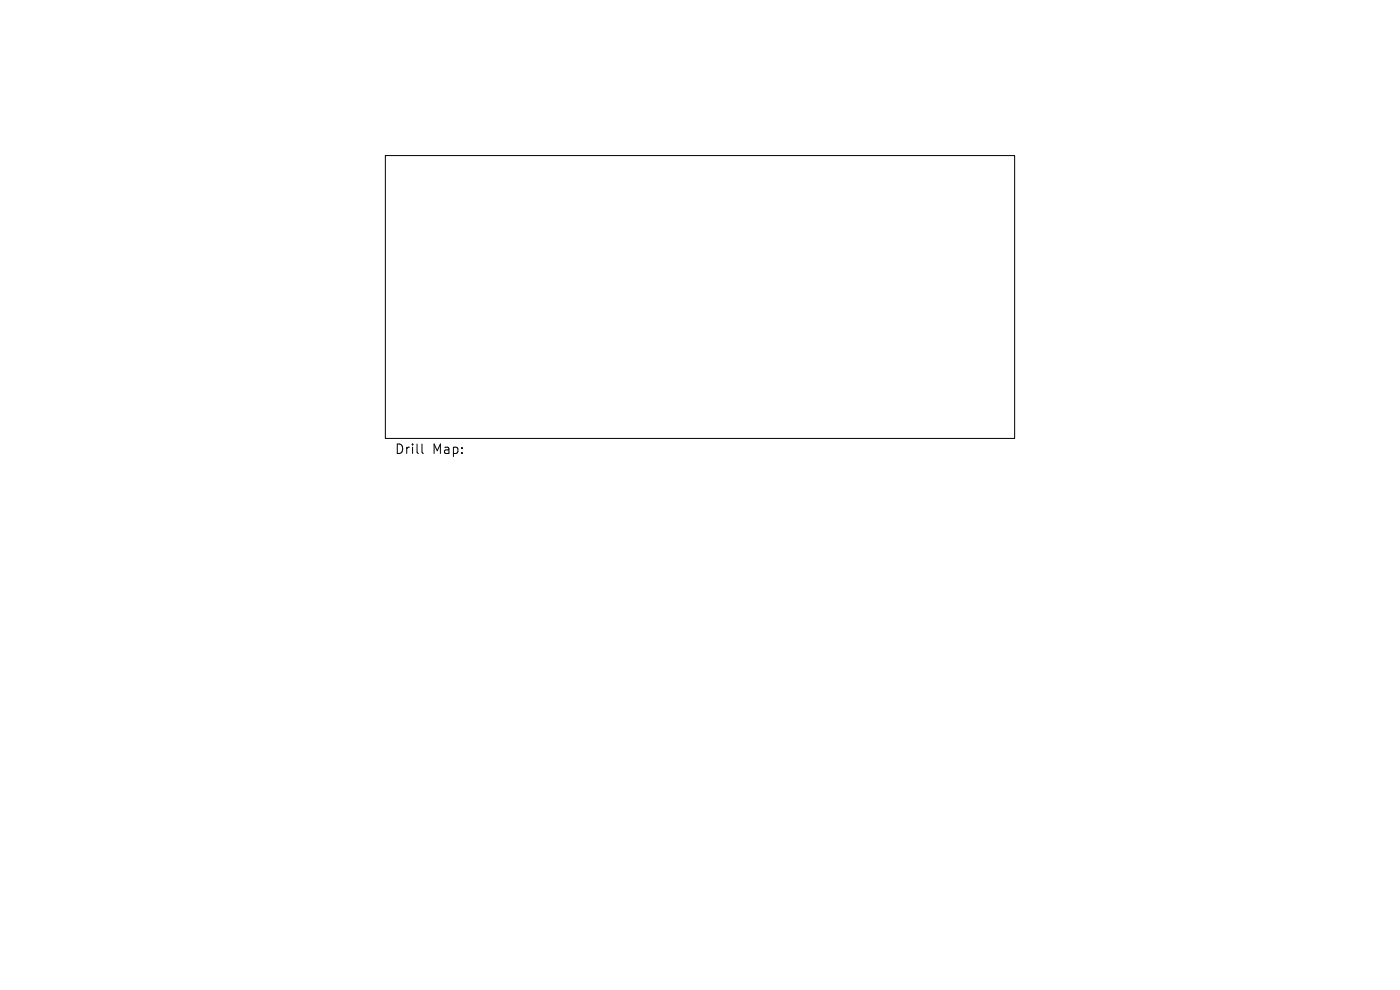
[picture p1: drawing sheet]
<svg xmlns="http://www.w3.org/2000/svg" width="297mm" height="210mm" viewBox="0 0 297 210" stroke-linecap="round" stroke-linejoin="round" font-family="sans-serif">
<defs><g id="words">
<g font-size="2.8">
<text x="83.7" y="96.6">Drill</text>
<text x="91.7" y="96.6">Map:</text>
</g>
</g></defs>
<path d="M81.8 33h133.5v60h-133.5zM89.5 94.2v1.7l.3 .3" fill="none" stroke="#000" stroke-width=".21"/>
<use href="#words"/>
</svg>
